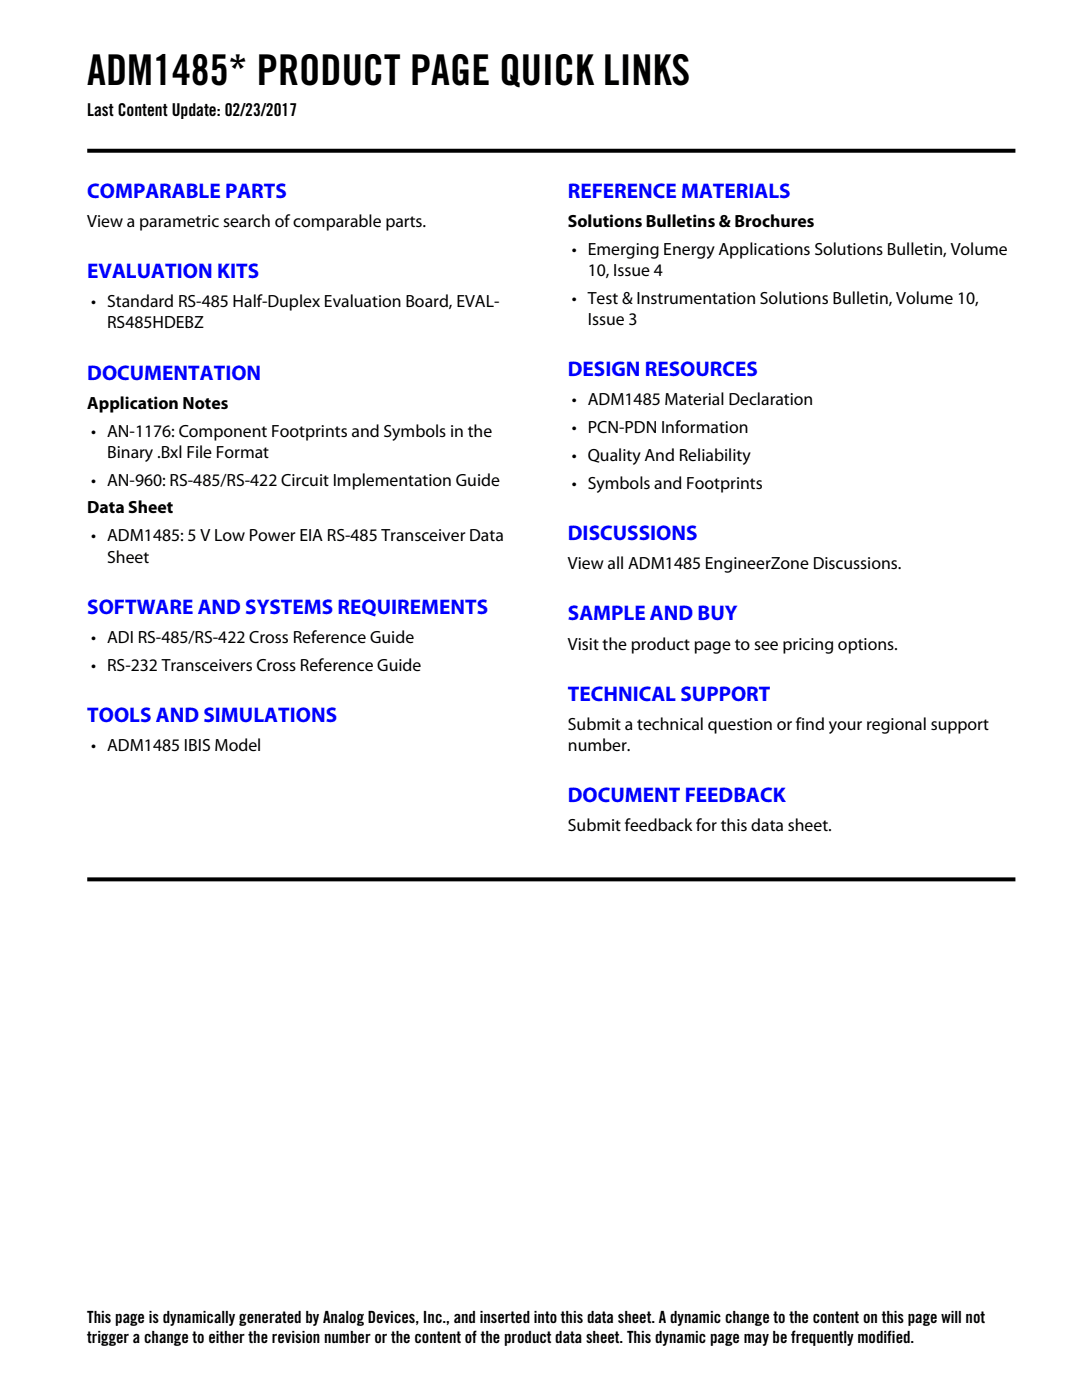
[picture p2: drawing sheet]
<svg xmlns="http://www.w3.org/2000/svg" width="216mm" height="279mm" viewBox="0 0 216 279" stroke-linecap="round" stroke-linejoin="round" font-family="sans-serif">
<defs><g id="words">
<text font-size="8.5" x="17.4" y="17">ADM1485* PRODUCT PAGE QUICK LINKS</text>
<g font-size="4.2" fill="#00f">
<text x="17.4" y="39.5">COMPARABLE PARTS</text>
<text x="113.3" y="39.5">REFERENCE MATERIALS</text>
<text x="17.4" y="55.5">EVALUATION KITS</text>
<text x="17.4" y="75.8">DOCUMENTATION</text>
<text x="113.3" y="75.1">DESIGN RESOURCES</text>
<text x="113.3" y="107.8">DISCUSSIONS</text>
<text x="17.4" y="122.5">SOFTWARE AND SYSTEMS REQUIREMENTS</text>
<text x="113.3" y="123.8">SAMPLE AND BUY</text>
<text x="113.3" y="139.9">TECHNICAL SUPPORT</text>
<text x="17.4" y="144.1">TOOLS AND SIMULATIONS</text>
<text x="113.3" y="160.1">DOCUMENT FEEDBACK</text>
</g>
<g font-size="3.5">
<text x="17.4" y="23.1">Last Content Update: 02/23/2017</text>
<text x="17.4" y="45.3">View a parametric search of comparable parts.</text>
<text x="113.3" y="45.3">Solutions Bulletins &amp; Brochures</text>
<text x="114.1" y="50.8">• Emerging Energy Applications Solutions Bulletin, Volume</text>
<text x="117.3" y="55.1">10, Issue 4</text>
<text x="18.2" y="61.3">• Standard RS-485 Half-Duplex Evaluation Board, EVAL-</text>
<text x="21.4" y="65.5">RS485HDEBZ</text>
<text x="114.1" y="60.6">• Test &amp; Instrumentation Solutions Bulletin, Volume 10,</text>
<text x="117.3" y="64.9">Issue 3</text>
<text x="17.4" y="81.6">Application Notes</text>
<text x="114.1" y="80.9">• ADM1485 Material Declaration</text>
<text x="18.2" y="87.1">• AN-1176: Component Footprints and Symbols in the</text>
<text x="114.1" y="86.4">• PCN-PDN Information</text>
<text x="21.4" y="91.4">Binary .Bxl File Format</text>
<text x="114.1" y="92">• Quality And Reliability</text>
<text x="18.2" y="96.9">• AN-960: RS-485/RS-422 Circuit Implementation Guide</text>
<text x="114.1" y="97.6">• Symbols and Footprints</text>
<text x="17.4" y="102.5">Data Sheet</text>
<text x="18.2" y="108">• ADM1485: 5 V Low Power EIA RS-485 Transceiver Data</text>
<text x="21.4" y="112.3">Sheet</text>
<text x="113.3" y="113.6">View all ADM1485 EngineerZone Discussions.</text>
<text x="18.2" y="128.3">• ADI RS-485/RS-422 Cross Reference Guide</text>
<text x="113.3" y="129.6">Visit the product page to see pricing options.</text>
<text x="18.2" y="133.9">• RS-232 Transceivers Cross Reference Guide</text>
<text x="18.2" y="149.9">• ADM1485 IBIS Model</text>
<text x="113.3" y="145.7">Submit a technical question or find your regional support</text>
<text x="113.3" y="149.9">number.</text>
<text x="113.3" y="165.9">Submit feedback for this data sheet.</text>
</g>
<g font-size="3.4">
<text x="17.4" y="264.1">This page is dynamically generated by Analog Devices, Inc., and inserted into this data sheet. A dynamic change to the content on this page will not</text>
<text x="17.4" y="268.1">trigger a change to either the revision number or the content of the product data sheet. This dynamic page may be frequently modified.</text>
</g>
</g></defs>
<g fill="#000">
<path d="M17.4 29.7h92.4l.4 .8h-92.8zM109.8 29.7h92.8v.8h-92.4z"/>
<path d="M17.4 175.1h92.4l.4 .8h-92.8zM109.8 175.1h92.8v.8h-92.4z"/>
</g>
<use href="#words"/>
</svg>
